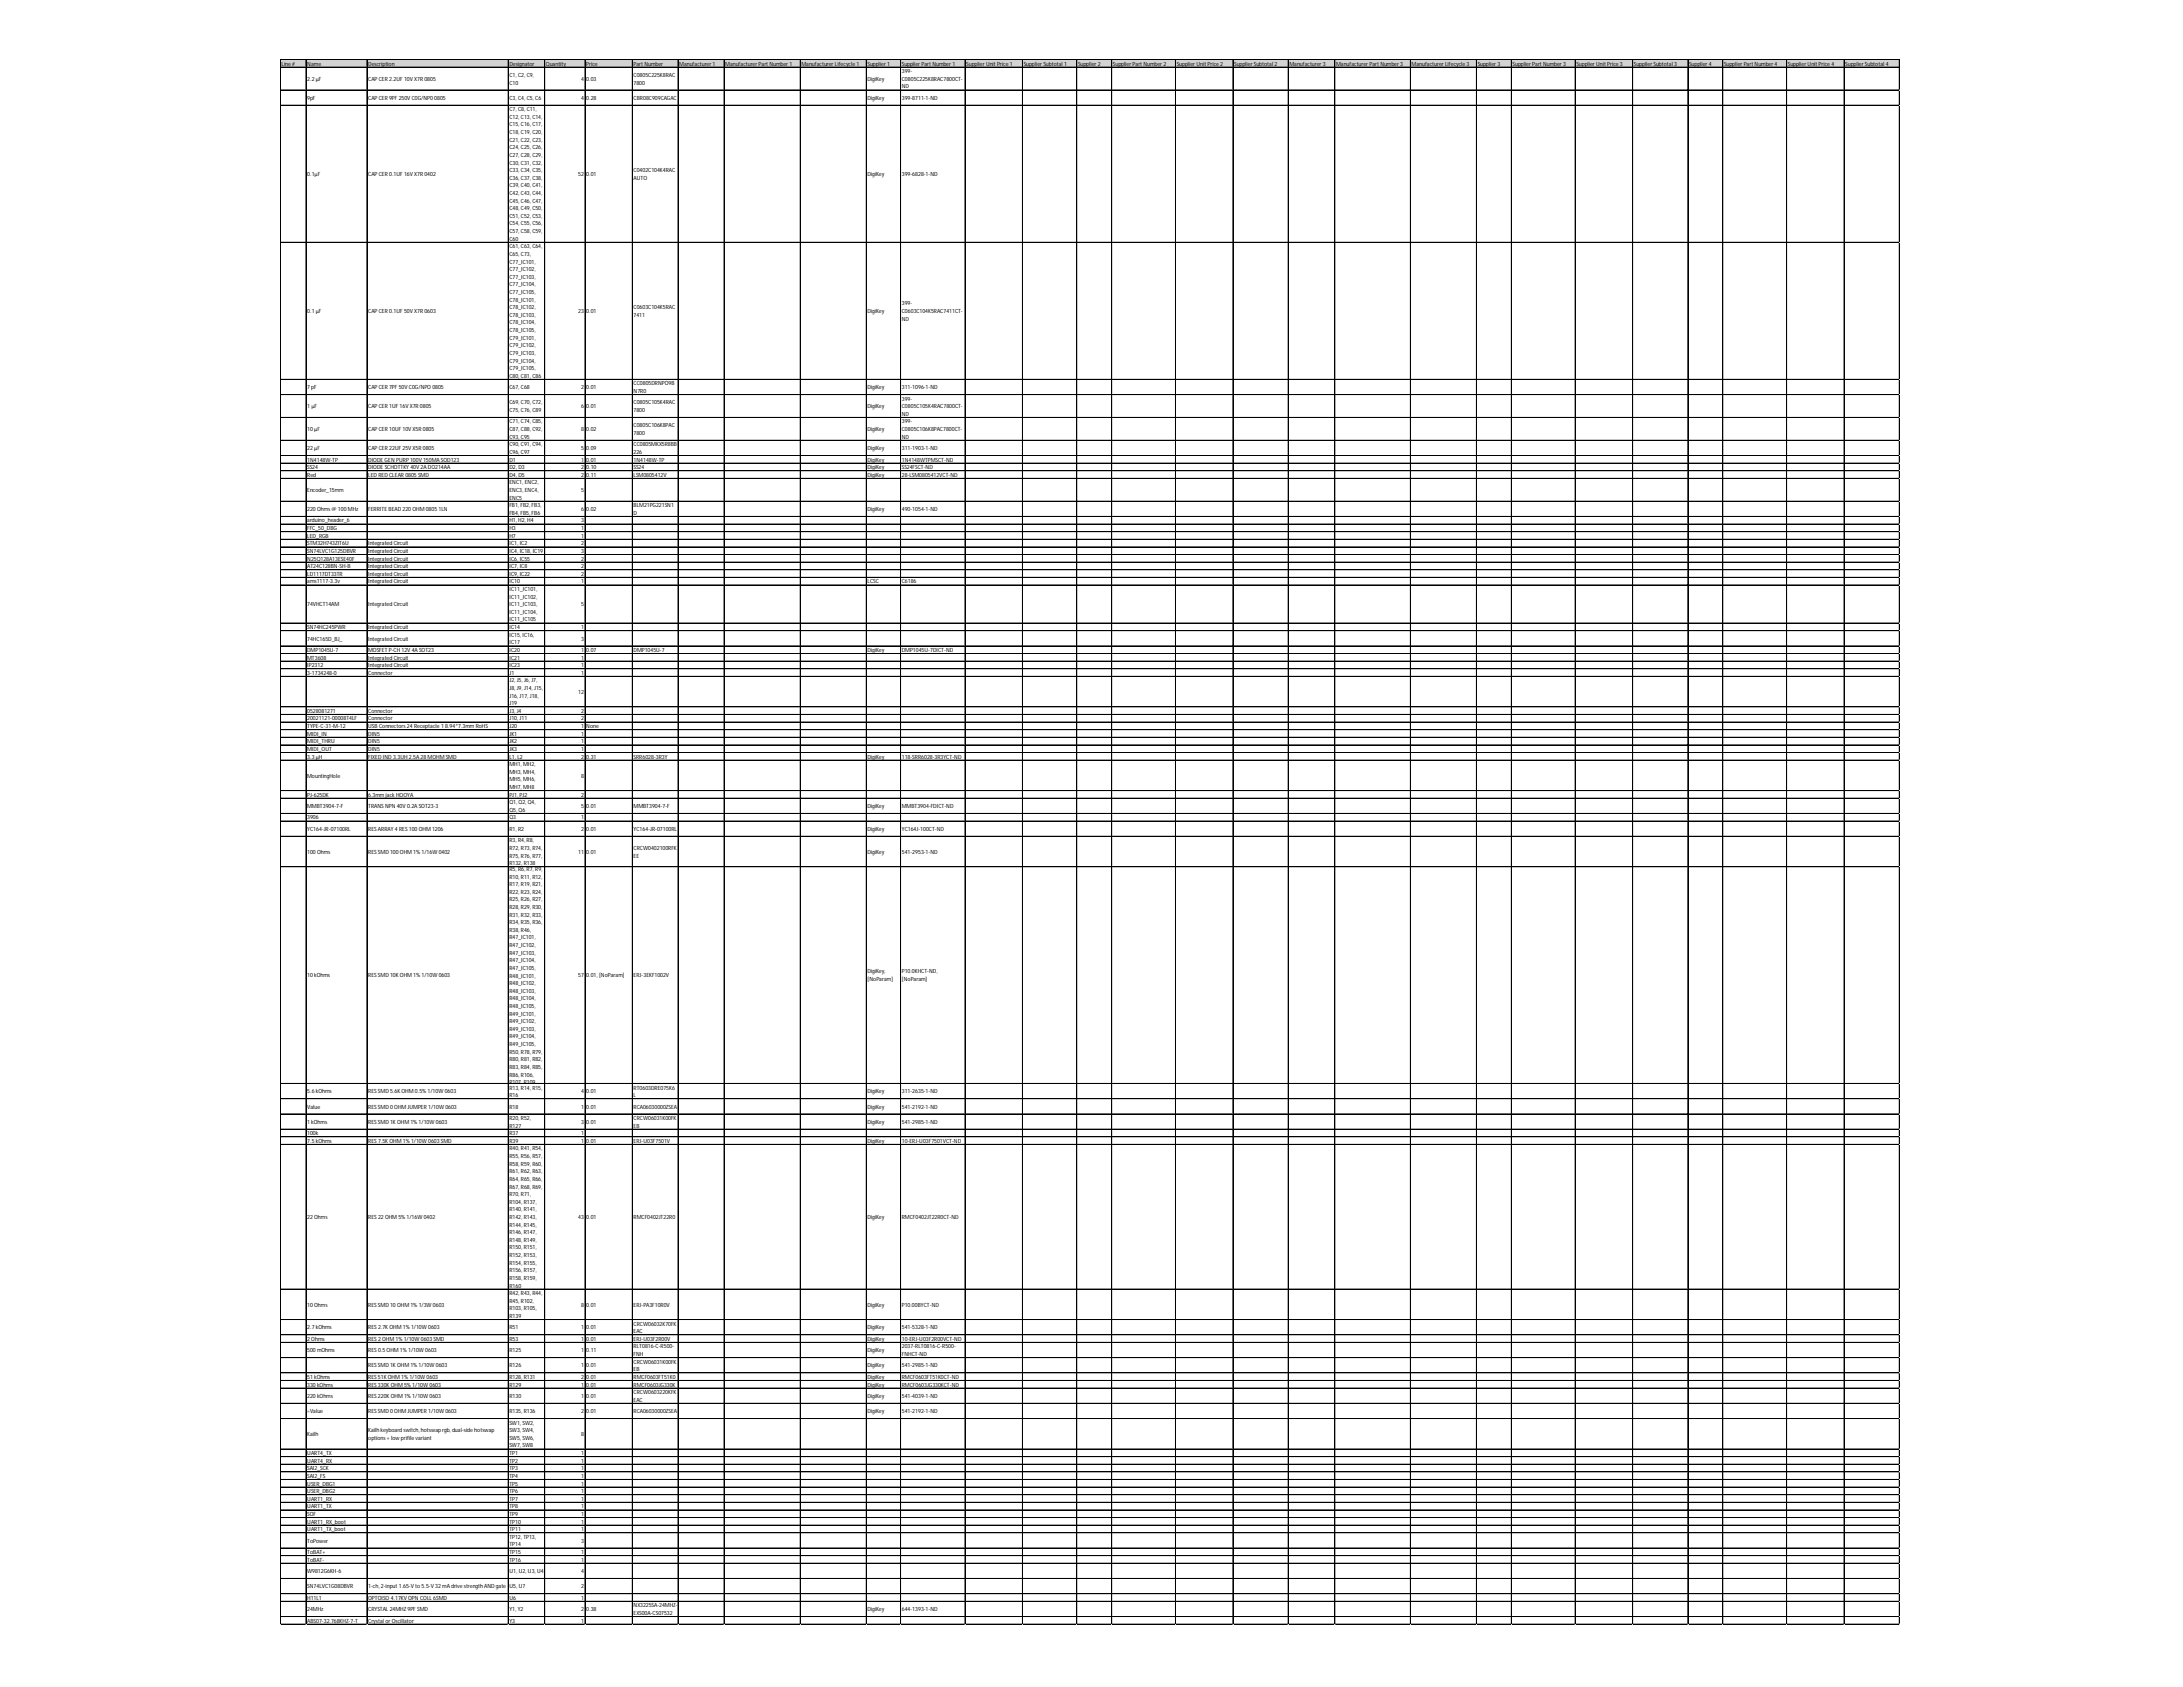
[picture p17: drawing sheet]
<svg xmlns="http://www.w3.org/2000/svg" width="279mm" height="216mm" viewBox="0 0 279 216" stroke-linecap="round" stroke-linejoin="round" font-family="sans-serif">
<defs><g id="words">
<g font-size=".7">
<text x="36" y="8.4">Line #</text>
<text x="39.3" y="8.4">Name</text>
<text x="39.3" y="10.3">2.2 µF</text>
<text x="47.1" y="8.4">Description</text>
<text x="47.1" y="10.3">CAP CER 2.2UF 10V X7R 0805</text>
<text x="65.2" y="8.4">Designator</text>
<text x="65.2" y="9.9">C1, C2, C9,</text>
<text x="65.2" y="10.8">C10</text>
<text x="69.9" y="8.4">Quantity</text>
<text x="74.4" y="10.3">4</text>
<text x="75" y="8.4">Price</text>
<text x="75" y="10.3">0.03</text>
<text x="81.1" y="8.4">Part Number</text>
<text x="81.1" y="9.9">C0805C225K8RAC</text>
<text x="81.1" y="10.8">7800</text>
<text x="86.9" y="8.4">Manufacturer 1</text>
<text x="92.8" y="8.4">Manufacturer Part Number 1</text>
<text x="102.6" y="8.4">Manufacturer Lifecycle 1</text>
<text x="111" y="8.4">Supplier 1</text>
<text x="111" y="10.3">DigiKey</text>
<text x="115.4" y="8.4">Supplier Part Number 1</text>
<text x="115.4" y="9.4">399-</text>
<text x="115.4" y="10.3">C0805C225K8RAC7800CT-</text>
<text x="115.4" y="11.3">ND</text>
<text x="123.7" y="8.4">Supplier Unit Price 1</text>
<text x="131" y="8.4">Supplier Subtotal 1</text>
<text x="138" y="8.4">Supplier 2</text>
<text x="142.4" y="8.4">Supplier Part Number 2</text>
<text x="150.6" y="8.4">Supplier Unit Price 2</text>
<text x="158" y="8.4">Supplier Subtotal 2</text>
<text x="165" y="8.4">Manufacturer 3</text>
<text x="171" y="8.4">Manufacturer Part Number 3</text>
<text x="180.7" y="8.4">Manufacturer Lifecycle 3</text>
<text x="189.1" y="8.4">Supplier 3</text>
<text x="193.6" y="8.4">Supplier Part Number 3</text>
<text x="201.8" y="8.4">Supplier Unit Price 3</text>
<text x="209.1" y="8.4">Supplier Subtotal 3</text>
<text x="216.2" y="8.4">Supplier 4</text>
<text x="220.7" y="8.4">Supplier Part Number 4</text>
<text x="228.8" y="8.4">Supplier Unit Price 4</text>
<text x="236.2" y="8.4">Supplier Subtotal 4</text>
<text x="39.3" y="12.8">9pF</text>
<text x="47.1" y="12.8">CAP CER 9PF 250V C0G/NP0 0805</text>
<text x="65.2" y="12.8">C3, C4, C5, C6</text>
<text x="65.2" y="14.2">C7, C8, C11,</text>
<text x="65.2" y="15.2">C12, C13, C14,</text>
<text x="65.2" y="16.2">C15, C16, C17,</text>
<text x="65.2" y="17.2">C18, C19, C20,</text>
<text x="74.4" y="12.8">4</text>
<text x="75" y="12.8">0.28</text>
<text x="81.1" y="12.8">CBR08C909CAGAC</text>
<text x="111" y="12.8">DigiKey</text>
<text x="115.4" y="12.8">399-8711-1-ND</text>
<text x="39.3" y="22.5">0.1µF</text>
<text x="47.1" y="22.5">CAP CER 0.1UF 16V X7R 0402</text>
<text x="65.2" y="18.1">C21, C22, C23,</text>
<text x="65.2" y="19.1">C24, C25, C26,</text>
<text x="65.2" y="20.1">C27, C28, C29,</text>
<text x="65.2" y="21.1">C30, C31, C32,</text>
<text x="65.2" y="22">C33, C34, C35,</text>
<text x="65.2" y="23">C36, C37, C38,</text>
<text x="65.2" y="24">C39, C40, C41,</text>
<text x="74" y="22.5">52</text>
<text x="75" y="22.5">0.01</text>
<text x="81.1" y="22">C0402C104K4RAC</text>
<text x="81.1" y="23">AUTO</text>
<text x="111" y="22.5">DigiKey</text>
<text x="115.4" y="22.5">399-6828-1-ND</text>
<text x="65.2" y="25">C42, C43, C44,</text>
<text x="65.2" y="25.9">C45, C46, C47,</text>
<text x="65.2" y="26.9">C48, C49, C50,</text>
<text x="65.2" y="27.9">C51, C52, C53,</text>
<text x="65.2" y="28.9">C54, C55, C56,</text>
<text x="65.2" y="29.8">C57, C58, C59,</text>
<text x="65.2" y="30.8">C60</text>
<text x="65.2" y="31.8">C61, C63, C64,</text>
<text x="65.2" y="32.8">C65, C73,</text>
<text x="65.2" y="33.7">C77_IC101,</text>
<text x="65.2" y="34.7">C77_IC102,</text>
<text x="65.2" y="35.7">C77_IC103,</text>
<text x="39.3" y="40.1">0.1 µF</text>
<text x="47.1" y="40.1">CAP CER 0.1UF 50V X7R 0603</text>
<text x="65.2" y="36.7">C77_IC104,</text>
<text x="65.2" y="37.6">C77_IC105,</text>
<text x="65.2" y="38.6">C78_IC101,</text>
<text x="65.2" y="39.6">C78_IC102,</text>
<text x="65.2" y="40.6">C78_IC103,</text>
<text x="65.2" y="41.5">C78_IC104,</text>
<text x="74" y="40.1">23</text>
<text x="75" y="40.1">0.01</text>
<text x="81.1" y="39.6">C0603C104K5RAC</text>
<text x="81.1" y="40.6">7411</text>
<text x="111" y="40.1">DigiKey</text>
<text x="115.4" y="39.1">399-</text>
<text x="115.4" y="40.1">C0603C104K5RAC7411CT-</text>
<text x="115.4" y="41">ND</text>
<text x="65.2" y="42.5">C78_IC105,</text>
<text x="65.2" y="43.5">C79_IC101,</text>
<text x="65.2" y="44.5">C79_IC102,</text>
<text x="65.2" y="45.4">C79_IC103,</text>
<text x="65.2" y="46.4">C79_IC104,</text>
<text x="65.2" y="47.4">C79_IC105,</text>
<text x="39.3" y="49.8">7 pF</text>
<text x="39.3" y="52.2">1 µF</text>
<text x="47.1" y="49.8">CAP CER 7PF 50V C0G/NPO 0805</text>
<text x="47.1" y="52.2">CAP CER 1UF 16V X7R 0805</text>
<text x="65.2" y="48.4">C80, C81, C86</text>
<text x="65.2" y="49.8">C67, C68</text>
<text x="65.2" y="51.8">C69, C70, C72,</text>
<text x="65.2" y="52.7">C75, C76, C89</text>
<text x="74.4" y="49.8">2</text>
<text x="74.4" y="52.2">6</text>
<text x="75" y="49.8">0.01</text>
<text x="75" y="52.2">0.01</text>
<text x="81.1" y="49.3">CC0805DRNPO9B</text>
<text x="81.1" y="50.3">N7R0</text>
<text x="81.1" y="51.8">C0805C105K4RAC</text>
<text x="81.1" y="52.7">7800</text>
<text x="111" y="49.8">DigiKey</text>
<text x="111" y="52.2">DigiKey</text>
<text x="115.4" y="49.8">311-1096-1-ND</text>
<text x="115.4" y="51.3">399-</text>
<text x="115.4" y="52.2">C0805C105K4RAC7800CT-</text>
<text x="115.4" y="53.2">ND</text>
<text x="39.3" y="55.2">10 µF</text>
<text x="39.3" y="57.6">22 µF</text>
<text x="39.3" y="59.1">1N4148W-TP</text>
<text x="47.1" y="55.2">CAP CER 10UF 10V X5R 0805</text>
<text x="47.1" y="57.6">CAP CER 22UF 25V X5R 0805</text>
<text x="47.1" y="59.1">DIODE GEN PURP 100V 150MA SOD123</text>
<text x="65.2" y="54.2">C71, C74, C85,</text>
<text x="65.2" y="55.2">C87, C88, C92,</text>
<text x="65.2" y="56.1">C93, C95</text>
<text x="65.2" y="57.1">C90, C91, C94,</text>
<text x="65.2" y="58.1">C96, C97</text>
<text x="65.2" y="59.1">D1</text>
<text x="74.4" y="55.2">8</text>
<text x="74.4" y="57.6">5</text>
<text x="74.4" y="59.1">1</text>
<text x="75" y="55.2">0.02</text>
<text x="75" y="57.6">0.09</text>
<text x="75" y="59.1">0.01</text>
<text x="81.1" y="54.7">C0805C106K8PAC</text>
<text x="81.1" y="55.7">7800</text>
<text x="81.1" y="57.1">CC0805MKX5R8BB</text>
<text x="81.1" y="58.1">226</text>
<text x="81.1" y="59.1">1N4148W-TP</text>
<text x="111" y="55.2">DigiKey</text>
<text x="111" y="57.6">DigiKey</text>
<text x="111" y="59.1">DigiKey</text>
<text x="115.4" y="54.2">399-</text>
<text x="115.4" y="55.2">C0805C106K8PAC7800CT-</text>
<text x="115.4" y="56.1">ND</text>
<text x="115.4" y="57.6">311-1903-1-ND</text>
<text x="115.4" y="59.1">1N4148WTPMSCT-ND</text>
<text x="39.3" y="60">SS24</text>
<text x="39.3" y="61">Red</text>
<text x="39.3" y="63">Encoder_15mm</text>
<text x="39.3" y="65.4">220 Ohms @ 100 MHz</text>
<text x="47.1" y="60">DIODE SCHOTTKY 40V 2A DO214AA</text>
<text x="47.1" y="61">LED RED CLEAR 0805 SMD</text>
<text x="47.1" y="65.4">FERRITE BEAD 220 OHM 0805 1LN</text>
<text x="65.2" y="60">D2, D3</text>
<text x="65.2" y="61">D4, D5</text>
<text x="65.2" y="62">ENC1, ENC2,</text>
<text x="65.2" y="63">ENC3, ENC4,</text>
<text x="65.2" y="63.9">ENC5</text>
<text x="65.2" y="64.9">FB1, FB2, FB3,</text>
<text x="65.2" y="65.9">FB4, FB5, FB6</text>
<text x="74.4" y="60">2</text>
<text x="74.4" y="61">2</text>
<text x="74.4" y="63">5</text>
<text x="74.4" y="65.4">6</text>
<text x="75" y="60">0.10</text>
<text x="75" y="61">0.11</text>
<text x="75" y="65.4">0.02</text>
<text x="81.1" y="60">SS24</text>
<text x="81.1" y="61">LSM0805412V</text>
<text x="81.1" y="64.9">BLM21PG221SN1</text>
<text x="81.1" y="65.9">D</text>
<text x="111" y="60">DigiKey</text>
<text x="111" y="61">DigiKey</text>
<text x="111" y="65.4">DigiKey</text>
<text x="115.4" y="60">SS24FSCT-ND</text>
<text x="115.4" y="61">28-LSM0805412VCT-ND</text>
<text x="115.4" y="65.4">490-1054-1-ND</text>
<text x="39.3" y="66.9">arduino_header_6</text>
<text x="39.3" y="67.8">FFC_50_DBG</text>
<text x="39.3" y="68.8">LED_RGB</text>
<text x="39.3" y="69.8">STM32H743ZIT6U</text>
<text x="39.3" y="70.8">SN74LVC1G125DBVR</text>
<text x="39.3" y="71.7">N25Q128A13ESE40F</text>
<text x="47.1" y="69.8">Integrated Circuit</text>
<text x="47.1" y="70.8">Integrated Circuit</text>
<text x="47.1" y="71.7">Integrated Circuit</text>
<text x="65.2" y="66.9">H1, H2, H4</text>
<text x="65.2" y="67.8">H3</text>
<text x="65.2" y="68.8">H7</text>
<text x="65.2" y="69.8">IC1, IC2</text>
<text x="65.2" y="70.8">IC4, IC18, IC19</text>
<text x="65.2" y="71.7">IC6, IC55</text>
<text x="74.4" y="66.9">3</text>
<text x="74.4" y="67.8">1</text>
<text x="74.4" y="68.8">1</text>
<text x="74.4" y="69.8">2</text>
<text x="74.4" y="70.8">3</text>
<text x="74.4" y="71.7">2</text>
<text x="39.3" y="72.7">AT24C128BN-SH-B</text>
<text x="39.3" y="73.7">LD1117DT33TR</text>
<text x="39.3" y="74.7">ams1117-3.3v</text>
<text x="39.3" y="77.6">74VHCT14AM</text>
<text x="47.1" y="72.7">Integrated Circuit</text>
<text x="47.1" y="73.7">Integrated Circuit</text>
<text x="47.1" y="74.7">Integrated Circuit</text>
<text x="47.1" y="77.6">Integrated Circuit</text>
<text x="65.2" y="72.7">IC7, IC8</text>
<text x="65.2" y="73.7">IC9, IC22</text>
<text x="65.2" y="74.7">IC10</text>
<text x="65.2" y="75.6">IC11_IC101,</text>
<text x="65.2" y="76.6">IC11_IC102,</text>
<text x="65.2" y="77.6">IC11_IC103,</text>
<text x="74.4" y="72.7">2</text>
<text x="74.4" y="73.7">2</text>
<text x="74.4" y="74.7">1</text>
<text x="74.4" y="77.6">5</text>
<text x="111" y="74.7">LCSC</text>
<text x="115.4" y="74.7">C6186</text>
<text x="39.3" y="80.5">SN74HC245PWR</text>
<text x="39.3" y="82">74HC165D_BJ_</text>
<text x="39.3" y="83.4">DMP1045U-7</text>
<text x="47.1" y="80.5">Integrated Circuit</text>
<text x="47.1" y="82">Integrated Circuit</text>
<text x="47.1" y="83.4">MOSFET P-CH 12V 4A SOT23</text>
<text x="65.2" y="78.6">IC11_IC104,</text>
<text x="65.2" y="79.5">IC11_IC105</text>
<text x="65.2" y="80.5">IC14</text>
<text x="65.2" y="81.5">IC15, IC16,</text>
<text x="65.2" y="82.5">IC17</text>
<text x="65.2" y="83.4">IC20</text>
<text x="74.4" y="80.5">1</text>
<text x="74.4" y="82">3</text>
<text x="74.4" y="83.4">1</text>
<text x="75" y="83.4">0.07</text>
<text x="81.1" y="83.4">DMP1045U-7</text>
<text x="111" y="83.4">DigiKey</text>
<text x="115.4" y="83.4">DMP1045U-7DICT-ND</text>
<text x="39.3" y="84.4">MT3608</text>
<text x="39.3" y="85.4">IP2312</text>
<text x="39.3" y="86.4">3-1734248-0</text>
<text x="47.1" y="84.4">Integrated Circuit</text>
<text x="47.1" y="85.4">Integrated Circuit</text>
<text x="47.1" y="86.4">Connector</text>
<text x="65.2" y="84.4">IC21</text>
<text x="65.2" y="85.4">IC23</text>
<text x="65.2" y="86.4">J1</text>
<text x="65.2" y="87.3">J2, J5, J6, J7,</text>
<text x="65.2" y="88.3">J8, J9, J14, J15,</text>
<text x="65.2" y="89.3">J16, J17, J18,</text>
<text x="74" y="88.8">12</text>
<text x="74.4" y="84.4">1</text>
<text x="74.4" y="85.4">1</text>
<text x="74.4" y="86.4">1</text>
<text x="39.3" y="91.2">0528081271</text>
<text x="39.3" y="92.2">20021121-00008T4LF</text>
<text x="39.3" y="93.2">TYPE-C-31-M-12</text>
<text x="39.3" y="94.2">MIDI_IN</text>
<text x="39.3" y="95.1">MIDI_THRU</text>
<text x="47.1" y="91.2">Connector</text>
<text x="47.1" y="92.2">Connector</text>
<text x="47.1" y="93.2">USB Connectors 24 Receptacle 1 8.94*7.3mm RoHS</text>
<text x="47.1" y="94.2">DIN5</text>
<text x="47.1" y="95.1">DIN5</text>
<text x="65.2" y="90.3">J19</text>
<text x="65.2" y="91.2">J3, J4</text>
<text x="65.2" y="92.2">J10, J11</text>
<text x="65.2" y="93.2">J20</text>
<text x="65.2" y="94.2">JK1</text>
<text x="65.2" y="95.1">JK2</text>
<text x="74.4" y="91.2">2</text>
<text x="74.4" y="92.2">2</text>
<text x="74.4" y="93.2">1</text>
<text x="74.4" y="94.2">1</text>
<text x="74.4" y="95.1">1</text>
<text x="75" y="93.2">None</text>
<text x="39.3" y="96.1">MIDI_OUT</text>
<text x="39.3" y="97.1">3.3 µH</text>
<text x="39.3" y="99.5">MountingHole</text>
<text x="39.3" y="102">PJ-625DK</text>
<text x="47.1" y="96.1">DIN5</text>
<text x="47.1" y="97.1">FIXED IND 3.3UH 2.5A 28 MOHM SMD</text>
<text x="47.1" y="102">6.3mm jack HOOYA</text>
<text x="65.2" y="96.1">JK3</text>
<text x="65.2" y="97.1">L1, L2</text>
<text x="65.2" y="98.1">MH1, MH2,</text>
<text x="65.2" y="99">MH3, MH4,</text>
<text x="65.2" y="100">MH5, MH6,</text>
<text x="65.2" y="101">MH7, MH8</text>
<text x="65.2" y="102">PJ1, PJ2</text>
<text x="74.4" y="96.1">1</text>
<text x="74.4" y="97.1">2</text>
<text x="74.4" y="99.5">8</text>
<text x="74.4" y="102">2</text>
<text x="75" y="97.1">0.31</text>
<text x="81.1" y="97.1">SRR6028-3R3Y</text>
<text x="111" y="97.1">DigiKey</text>
<text x="115.4" y="97.1">118-SRR6028-3R3YCT-ND</text>
<text x="39.3" y="103.4">MMBT3904-7-F</text>
<text x="39.3" y="104.9">3906</text>
<text x="39.3" y="106.3">YC164-JR-07100RL</text>
<text x="47.1" y="103.4">TRANS NPN 40V 0.2A SOT23-3</text>
<text x="47.1" y="106.3">RES ARRAY 4 RES 100 OHM 1206</text>
<text x="65.2" y="102.9">Q1, Q2, Q4,</text>
<text x="65.2" y="103.9">Q5, Q6</text>
<text x="65.2" y="104.9">Q3</text>
<text x="65.2" y="106.3">R1, R2</text>
<text x="65.2" y="107.8">R3, R4, R8,</text>
<text x="74.4" y="103.4">5</text>
<text x="74.4" y="104.9">1</text>
<text x="74.4" y="106.3">2</text>
<text x="75" y="103.4">0.01</text>
<text x="75" y="106.3">0.01</text>
<text x="81.1" y="103.4">MMBT3904-7-F</text>
<text x="81.1" y="106.3">YC164-JR-07100RL</text>
<text x="111" y="103.4">DigiKey</text>
<text x="111" y="106.3">DigiKey</text>
<text x="115.4" y="103.4">MMBT3904-FDICT-ND</text>
<text x="115.4" y="106.3">YC164J-100CT-ND</text>
<text x="39.3" y="109.3">100 Ohms</text>
<text x="47.1" y="109.3">RES SMD 100 OHM 1% 1/16W 0402</text>
<text x="65.2" y="108.8">R72, R73, R74,</text>
<text x="65.2" y="109.8">R75, R76, R77,</text>
<text x="65.2" y="110.7">R132, R138</text>
<text x="65.2" y="111.5">R5, R6, R7, R9,</text>
<text x="65.2" y="112.4">R10, R11, R12,</text>
<text x="65.2" y="113.4">R17, R19, R21,</text>
<text x="74" y="109.3">11</text>
<text x="75" y="109.3">0.01</text>
<text x="81.1" y="108.8">CRCW0402100RFK</text>
<text x="81.1" y="109.8">EE</text>
<text x="111" y="109.3">DigiKey</text>
<text x="115.4" y="109.3">541-2953-1-ND</text>
<text x="65.2" y="114.4">R22, R23, R24,</text>
<text x="65.2" y="115.4">R25, R26, R27,</text>
<text x="65.2" y="116.3">R28, R29, R30,</text>
<text x="65.2" y="117.3">R31, R32, R33,</text>
<text x="65.2" y="118.3">R34, R35, R36,</text>
<text x="65.2" y="119.3">R38, R46,</text>
<text x="39.3" y="125.1">10 kOhms</text>
<text x="47.1" y="125.1">RES SMD 10K OHM 1% 1/10W 0603</text>
<text x="65.2" y="120.2">R47_IC101,</text>
<text x="65.2" y="121.2">R47_IC102,</text>
<text x="65.2" y="122.2">R47_IC103,</text>
<text x="65.2" y="123.2">R47_IC104,</text>
<text x="65.2" y="124.1">R47_IC105,</text>
<text x="65.2" y="125.1">R48_IC101,</text>
<text x="74" y="125.1">57</text>
<text x="75" y="125.1">0.01, [NoParam]</text>
<text x="81.1" y="125.1">ERJ-3EKF1002V</text>
<text x="111" y="124.6">DigiKey,</text>
<text x="111" y="125.5">[NoParam]</text>
<text x="115.4" y="124.6">P10.0KHCT-ND,</text>
<text x="115.4" y="125.5">[NoParam]</text>
<text x="65.2" y="126.1">R48_IC102,</text>
<text x="65.2" y="127.1">R48_IC103,</text>
<text x="65.2" y="128">R48_IC104,</text>
<text x="65.2" y="129">R48_IC105,</text>
<text x="65.2" y="130">R49_IC101,</text>
<text x="65.2" y="130.9">R49_IC102,</text>
<text x="65.2" y="131.9">R49_IC103,</text>
<text x="65.2" y="132.9">R49_IC104,</text>
<text x="65.2" y="133.9">R49_IC105,</text>
<text x="65.2" y="134.8">R50, R78, R79,</text>
<text x="65.2" y="135.8">R80, R81, R82,</text>
<text x="65.2" y="136.8">R83, R84, R85,</text>
<text x="65.2" y="137.8">R86, R106,</text>
<text x="39.3" y="139.9">5.6 kOhms</text>
<text x="39.3" y="141.9">Value</text>
<text x="39.3" y="143.8">1 kOhms</text>
<text x="47.1" y="139.9">RES SMD 5.6K OHM 0.5% 1/10W 0603</text>
<text x="47.1" y="141.9">RES SMD 0 OHM JUMPER 1/10W 0603</text>
<text x="47.1" y="143.8">RES SMD 1K OHM 1% 1/10W 0603</text>
<text x="65.2" y="138.7">R107, R109,</text>
<text x="65.2" y="139.4">R13, R14, R15,</text>
<text x="65.2" y="140.4">R16</text>
<text x="65.2" y="141.9">R18</text>
<text x="65.2" y="143.3">R20, R52,</text>
<text x="74.4" y="139.9">4</text>
<text x="74.4" y="141.9">1</text>
<text x="74.4" y="143.8">3</text>
<text x="75" y="139.9">0.01</text>
<text x="75" y="141.9">0.01</text>
<text x="75" y="143.8">0.01</text>
<text x="81.1" y="139.4">RT0603DRE075K6</text>
<text x="81.1" y="140.4">L</text>
<text x="81.1" y="141.9">RCA06030000ZSEA</text>
<text x="81.1" y="143.3">CRCW06031K00FK</text>
<text x="111" y="139.9">DigiKey</text>
<text x="111" y="141.9">DigiKey</text>
<text x="111" y="143.8">DigiKey</text>
<text x="115.4" y="139.9">311-2635-1-ND</text>
<text x="115.4" y="141.9">541-2192-1-ND</text>
<text x="115.4" y="143.8">541-2985-1-ND</text>
<text x="39.3" y="145.3">100k</text>
<text x="39.3" y="146.3">7.5 kOhms</text>
<text x="47.1" y="146.3">RES 7.5K OHM 1% 1/10W 0603 SMD</text>
<text x="65.2" y="144.3">R127</text>
<text x="65.2" y="145.3">R37</text>
<text x="65.2" y="146.3">R39</text>
<text x="65.2" y="147.2">R40, R41, R54,</text>
<text x="65.2" y="148.2">R55, R56, R57,</text>
<text x="65.2" y="149.2">R58, R59, R60,</text>
<text x="74.4" y="145.3">1</text>
<text x="74.4" y="146.3">1</text>
<text x="75" y="146.3">0.01</text>
<text x="81.1" y="144.3">EB</text>
<text x="81.1" y="146.3">ERJ-U03F7501V</text>
<text x="111" y="146.3">DigiKey</text>
<text x="115.4" y="146.3">10-ERJ-U03F7501VCT-ND</text>
<text x="65.2" y="150.2">R61, R62, R63,</text>
<text x="65.2" y="151.1">R64, R65, R66,</text>
<text x="65.2" y="152.1">R67, R68, R69,</text>
<text x="65.2" y="153.1">R70, R71,</text>
<text x="65.2" y="154.1">R104, R137,</text>
<text x="65.2" y="155">R140, R141,</text>
<text x="39.3" y="156">22 Ohms</text>
<text x="47.1" y="156">RES 22 OHM 5% 1/16W 0402</text>
<text x="65.2" y="156">R142, R143,</text>
<text x="65.2" y="157">R144, R145,</text>
<text x="65.2" y="158">R146, R147,</text>
<text x="65.2" y="158.9">R148, R149,</text>
<text x="65.2" y="159.9">R150, R151,</text>
<text x="65.2" y="160.9">R152, R153,</text>
<text x="65.2" y="161.9">R154, R155,</text>
<text x="74" y="156">43</text>
<text x="75" y="156">0.01</text>
<text x="81.1" y="156">RMCF0402JT22R0</text>
<text x="111" y="156">DigiKey</text>
<text x="115.4" y="156">RMCF0402JT22R0CT-ND</text>
<text x="39.3" y="167.2">10 Ohms</text>
<text x="47.1" y="167.2">RES SMD 10 OHM 1% 1/3W 0603</text>
<text x="65.2" y="162.8">R156, R157,</text>
<text x="65.2" y="163.8">R158, R159,</text>
<text x="65.2" y="164.8">R160</text>
<text x="65.2" y="165.8">R42, R43, R44,</text>
<text x="65.2" y="166.7">R45, R102,</text>
<text x="65.2" y="167.7">R103, R105,</text>
<text x="74.4" y="167.2">8</text>
<text x="75" y="167.2">0.01</text>
<text x="81.1" y="167.2">ERJ-PA3F10R0V</text>
<text x="111" y="167.2">DigiKey</text>
<text x="115.4" y="167.2">P10.00BYCT-ND</text>
<text x="39.3" y="170.1">2.7 kOhms</text>
<text x="39.3" y="171.6">2 Ohms</text>
<text x="39.3" y="173.1">500 mOhms</text>
<text x="47.1" y="170.1">RES 2.7K OHM 1% 1/10W 0603</text>
<text x="47.1" y="171.6">RES 2 OHM 1% 1/10W 0603 SMD</text>
<text x="47.1" y="173.1">RES 0.5 OHM 1% 1/10W 0603</text>
<text x="65.2" y="168.7">R139</text>
<text x="65.2" y="170.1">R51</text>
<text x="65.2" y="171.6">R53</text>
<text x="65.2" y="173.1">R125</text>
<text x="74.4" y="170.1">1</text>
<text x="74.4" y="171.6">1</text>
<text x="74.4" y="173.1">1</text>
<text x="75" y="170.1">0.01</text>
<text x="75" y="171.6">0.01</text>
<text x="75" y="173.1">0.11</text>
<text x="81.1" y="169.6">CRCW06032K70FK</text>
<text x="81.1" y="170.6">EAC</text>
<text x="81.1" y="171.6">ERJ-U03F2R00V</text>
<text x="81.1" y="172.6">RLT0816-C-R500-</text>
<text x="81.1" y="173.5">FNH</text>
<text x="111" y="170.1">DigiKey</text>
<text x="111" y="171.6">DigiKey</text>
<text x="111" y="173.1">DigiKey</text>
<text x="115.4" y="170.1">541-5328-1-ND</text>
<text x="115.4" y="171.6">10-ERJ-U03F2R00VCT-ND</text>
<text x="115.4" y="172.6">2037-RLT0816-C-R500-</text>
<text x="115.4" y="173.5">FNHCT-ND</text>
<text x="39.3" y="176.5">51 kOhms</text>
<text x="39.3" y="177.4">330 kOhms</text>
<text x="39.3" y="178.9">220 kOhms</text>
<text x="47.1" y="175">RES SMD 1K OHM 1% 1/10W 0603</text>
<text x="47.1" y="176.5">RES 51K OHM 1% 1/10W 0603</text>
<text x="47.1" y="177.4">RES 330K OHM 5% 1/10W 0603</text>
<text x="47.1" y="178.9">RES 220K OHM 1% 1/10W 0603</text>
<text x="65.2" y="175">R126</text>
<text x="65.2" y="176.5">R128, R131</text>
<text x="65.2" y="177.4">R129</text>
<text x="65.2" y="178.9">R130</text>
<text x="74.4" y="175">1</text>
<text x="74.4" y="176.5">2</text>
<text x="74.4" y="177.4">1</text>
<text x="74.4" y="178.9">1</text>
<text x="75" y="175">0.01</text>
<text x="75" y="176.5">0.01</text>
<text x="75" y="177.4">0.01</text>
<text x="75" y="178.9">0.01</text>
<text x="81.1" y="174.5">CRCW06031K00FK</text>
<text x="81.1" y="175.5">EB</text>
<text x="81.1" y="176.5">RMCF0603FT51K0</text>
<text x="81.1" y="177.4">RMCF0603JG330K</text>
<text x="81.1" y="178.4">CRCW0603220KFK</text>
<text x="81.1" y="179.4">EAC</text>
<text x="111" y="175">DigiKey</text>
<text x="111" y="176.5">DigiKey</text>
<text x="111" y="177.4">DigiKey</text>
<text x="111" y="178.9">DigiKey</text>
<text x="115.4" y="175">541-2985-1-ND</text>
<text x="115.4" y="176.5">RMCF0603FT51K0CT-ND</text>
<text x="115.4" y="177.4">RMCF0603JG330KCT-ND</text>
<text x="115.4" y="178.9">541-4039-1-ND</text>
<text x="39.3" y="180.9">=Value</text>
<text x="39.3" y="183.8">Kailh</text>
<text x="47.1" y="180.9">RES SMD 0 OHM JUMPER 1/10W 0603</text>
<text x="47.1" y="183.3">Kailh keyboard switch, hotswap rgb, dual-side hotswap</text>
<text x="47.1" y="184.3">options + low prifile variant</text>
<text x="65.2" y="180.9">R135, R136</text>
<text x="65.2" y="182.3">SW1, SW2,</text>
<text x="65.2" y="183.3">SW3, SW4,</text>
<text x="65.2" y="184.3">SW5, SW6,</text>
<text x="65.2" y="185.2">SW7, SW8</text>
<text x="74.4" y="180.9">2</text>
<text x="74.4" y="183.8">8</text>
<text x="75" y="180.9">0.01</text>
<text x="81.1" y="180.9">RCA06030000ZSEA</text>
<text x="111" y="180.9">DigiKey</text>
<text x="115.4" y="180.9">541-2192-1-ND</text>
<text x="39.3" y="186.2">UART4_TX</text>
<text x="39.3" y="187.2">UART4_RX</text>
<text x="39.3" y="188.2">SAI2_SCK</text>
<text x="39.3" y="189.1">SAI2_FS</text>
<text x="39.3" y="190.1">USER_DBG1</text>
<text x="39.3" y="191.1">USER_DBG2</text>
<text x="65.2" y="186.2">TP1</text>
<text x="65.2" y="187.2">TP2</text>
<text x="65.2" y="188.2">TP3</text>
<text x="65.2" y="189.1">TP4</text>
<text x="65.2" y="190.1">TP5</text>
<text x="65.2" y="191.1">TP6</text>
<text x="74.4" y="186.2">1</text>
<text x="74.4" y="187.2">1</text>
<text x="74.4" y="188.2">1</text>
<text x="74.4" y="189.1">1</text>
<text x="74.4" y="190.1">1</text>
<text x="74.4" y="191.1">1</text>
<text x="39.3" y="192.1">UART1_RX</text>
<text x="39.3" y="193">UART1_TX</text>
<text x="39.3" y="194">SOF</text>
<text x="39.3" y="195">UART1_RX_boot</text>
<text x="39.3" y="196">UART1_TX_boot</text>
<text x="39.3" y="197.4">ToPower</text>
<text x="65.2" y="192.1">TP7</text>
<text x="65.2" y="193">TP8</text>
<text x="65.2" y="194">TP9</text>
<text x="65.2" y="195">TP10</text>
<text x="65.2" y="196">TP11</text>
<text x="65.2" y="196.9">TP12, TP13,</text>
<text x="65.2" y="197.9">TP14</text>
<text x="74.4" y="192.1">1</text>
<text x="74.4" y="193">1</text>
<text x="74.4" y="194">1</text>
<text x="74.4" y="195">1</text>
<text x="74.4" y="196">1</text>
<text x="74.4" y="197.4">3</text>
<text x="39.3" y="198.9">ToBAT+</text>
<text x="39.3" y="199.9">ToBAT-</text>
<text x="39.3" y="201.3">W9812G6KH-6</text>
<text x="39.3" y="203.3">SN74LVC1G08DBVR</text>
<text x="47.1" y="203.3">1-ch, 2-input 1.65-V to 5.5-V 32 mA drive strength AND gate</text>
<text x="65.2" y="198.9">TP15</text>
<text x="65.2" y="199.9">TP16</text>
<text x="65.2" y="201.3">U1, U2, U3, U4</text>
<text x="65.2" y="203.3">U5, U7</text>
<text x="74.4" y="198.9">1</text>
<text x="74.4" y="199.9">1</text>
<text x="74.4" y="201.3">4</text>
<text x="74.4" y="203.3">2</text>
<text x="39.3" y="204.7">H11L1</text>
<text x="39.3" y="206.2">24MHz</text>
<text x="39.3" y="207.7">ABS07-32.768KHZ-7-T</text>
<text x="47.1" y="204.7">OPTOISO 4.17KV OPN COLL 6SMD</text>
<text x="47.1" y="206.2">CRYSTAL 24MHZ 9PF SMD</text>
<text x="47.1" y="207.7">Crystal or Oscillator</text>
<text x="65.2" y="204.7">U6</text>
<text x="65.2" y="206.2">Y1, Y2</text>
<text x="65.2" y="207.7">Y3</text>
<text x="74.4" y="204.7">1</text>
<text x="74.4" y="206.2">2</text>
<text x="74.4" y="207.7">1</text>
<text x="75" y="206.2">0.38</text>
<text x="81.1" y="205.7">NX3225SA-24MHZ-</text>
<text x="81.1" y="206.7">EXS00A-CS07532</text>
<text x="111" y="206.2">DigiKey</text>
<text x="115.4" y="206.2">644-1393-1-ND</text>
</g>
</g></defs>
<path d="M35.9 7.6h207.3v1h-207.3z" fill="#d3d3d3"/>
<g fill="none" stroke="#000" stroke-width=".13">
<path d="M35.9 7.6v200.3M35.9 8.6h207.2M35.9 11.5h207.2M35.9 13.5h207.2M39.2 7.7v200.2M47 7.7v200.2M65 7.7l.1 200.2M69.7 7.7v200.2M74.9 7.7v200.2M80.9 7.7v200.2M86.8 7.7v200.2M92.7 7.7v200.2"/>
<path d="M102.4 7.7v200.2M110.9 7.7v200.2M115.3 7.7v200.2M123.5 7.7v200.2M130.9 7.7v200.2M137.8 7.7v200.2M142.3 7.7v200.2M150.4 7.7v200.2M150.5 7.7v200.2M157.8 7.7v200.2M164.9 7.7v200.2M170.8 7.7v200.2"/>
<path d="M170.9 7.7v200.2M180.5 7.7v200.2M189 7.7v200.2M193.4 7.7v200.2M193.5 7.7v200.2M201.6 7.7v200.2M209 7.7v200.2M216 7.7v200.2M220.5 7.7v200.2M228.7 7.7v200.2M236 7.7v200.2M243.1 7.7v200.2"/>
<path d="M243.1 7.6h-207.2v200.3h207.2v-200.2l-207.2-.1M35.9 31h207.2M35.9 48.5h207.2M35.9 48.6h207.2M35.9 50.5h207.2M35.9 53.4h207.2M35.9 56.3h207.2M35.9 56.4h207.2M35.9 58.3h207.2M35.9 59.3h207.2M35.9 60.2h207.2M35.9 61.2h207.2"/>
<path d="M35.9 64.1h207.2M35.9 66.1h207.2M35.9 67.1h207.2M35.9 68h207.2M35.9 68.1h207.2M35.9 69h207.2M35.9 70h207.2M35.9 71h207.2M35.9 71.9h207.2M35.9 72h207.2M35.9 72.9h207.2M35.9 73.9h207.2"/>
<path d="M35.9 74.9h207.2M35.9 79.7h207.2M35.9 79.8h207.2M35.9 80.7h207.2M35.9 82.7h207.2M35.9 83.6h207.2M35.9 84.6h207.2M35.9 85.6h207.2M35.9 86.6h207.2M35.9 90.5h207.2M35.9 91.4h207.2M35.9 91.5h207.2"/>
<path d="M35.9 92.4h207.2M35.9 93.4h207.2M35.9 94.4h207.2M35.9 95.3h207.2M35.9 96.3h207.2M35.9 97.3h207.2M35.9 101.2h207.2M35.9 102.2h207.2M35.9 104.1h207.2M35.9 105.1h207.2M35.9 107h207.2M35.9 110.9h207.2"/>
<path d="M35.9 138.7h207.2M35.9 140.6h207.2M35.9 142.6h207.2M35.9 144.5h207.2M35.9 145.5h207.2M35.9 146.5h207.2M35.9 165h207.2M35.9 168.9h207.2M35.9 170.8h207.2M35.9 171.8h207.2M35.9 173.7h207.2M35.9 173.8h207.2"/>
<path d="M35.9 175.7h207.2M35.9 176.7h207.2M35.9 177.6h207.2M35.9 179.6h207.2M35.9 181.5h207.2M35.9 185.4h207.2M35.9 185.5h207.2M35.9 186.4h207.2M35.9 187.4h207.2M35.9 188.4h207.2M35.9 189.3h207.2M35.9 189.4h207.2"/>
<path d="M35.9 190.3h207.2M35.9 191.3h207.2M35.9 192.3h207.2M35.9 193.2h207.2M35.9 193.3h207.2M35.9 194.2h207.2M35.9 195.2h207.2M35.9 196.2h207.2M35.9 198.1h207.2M35.9 199.1h207.2M35.9 200.1h207.2M35.9 202h207.2"/>
<path d="M35.9 204h207.2M35.9 204.9h207.2M35.9 206.9h207.2M35.9 207.9h207.2"/>
</g>
<path d="M35.9 207.9h.1" fill="none" stroke="#d4d4d4" stroke-width=".13"/>
<path d="M39.2 207.9h.1" fill="none" stroke="#d4d4d4" stroke-width=".13"/>
<path d="M47 207.9h.1" fill="none" stroke="#d4d4d4" stroke-width=".13"/>
<path d="M65 207.9h.1" fill="none" stroke="#d4d4d4" stroke-width=".13"/>
<path d="M69.7 207.9h.1" fill="none" stroke="#d4d4d4" stroke-width=".13"/>
<path d="M74.9 207.9h.1" fill="none" stroke="#d4d4d4" stroke-width=".13"/>
<path d="M80.9 207.9h.1" fill="none" stroke="#d4d4d4" stroke-width=".13"/>
<path d="M86.8 207.9h.1" fill="none" stroke="#d4d4d4" stroke-width=".13"/>
<path d="M92.7 207.9h.1" fill="none" stroke="#d4d4d4" stroke-width=".13"/>
<path d="M102.4 207.9h.1" fill="none" stroke="#d4d4d4" stroke-width=".13"/>
<path d="M110.9 207.9h.1" fill="none" stroke="#d4d4d4" stroke-width=".13"/>
<path d="M115.3 207.9h.1" fill="none" stroke="#d4d4d4" stroke-width=".13"/>
<path d="M123.5 207.9h.1" fill="none" stroke="#d4d4d4" stroke-width=".13"/>
<path d="M130.9 207.9h.1" fill="none" stroke="#d4d4d4" stroke-width=".13"/>
<path d="M137.8 207.9h.1" fill="none" stroke="#d4d4d4" stroke-width=".13"/>
<path d="M142.3 207.9h.1" fill="none" stroke="#d4d4d4" stroke-width=".13"/>
<path d="M150.4 207.9h.1" fill="none" stroke="#d4d4d4" stroke-width=".13"/>
<path d="M157.8 207.9h.1" fill="none" stroke="#d4d4d4" stroke-width=".13"/>
<path d="M164.9 207.9h.1" fill="none" stroke="#d4d4d4" stroke-width=".13"/>
<path d="M170.8 207.9h.1" fill="none" stroke="#d4d4d4" stroke-width=".13"/>
<path d="M180.5 207.9h.1" fill="none" stroke="#d4d4d4" stroke-width=".13"/>
<path d="M189 207.9h.1" fill="none" stroke="#d4d4d4" stroke-width=".13"/>
<path d="M193.4 207.9h.1" fill="none" stroke="#d4d4d4" stroke-width=".13"/>
<path d="M201.6 207.9h.1" fill="none" stroke="#d4d4d4" stroke-width=".13"/>
<path d="M209 207.9h.1" fill="none" stroke="#d4d4d4" stroke-width=".13"/>
<path d="M216 207.9h.1" fill="none" stroke="#d4d4d4" stroke-width=".13"/>
<path d="M220.5 207.9h.1" fill="none" stroke="#d4d4d4" stroke-width=".13"/>
<path d="M228.7 207.9h.1" fill="none" stroke="#d4d4d4" stroke-width=".13"/>
<path d="M236 207.9h.1" fill="none" stroke="#d4d4d4" stroke-width=".13"/>
<path d="M243.1 207.9h.1" fill="none" stroke="#d4d4d4" stroke-width=".13"/>
<path d="M243.1 11.5h.1" fill="none" stroke="#d4d4d4" stroke-width=".13"/>
<path d="M243.1 13.5h.1" fill="none" stroke="#d4d4d4" stroke-width=".13"/>
<path d="M243.1 31h.1" fill="none" stroke="#d4d4d4" stroke-width=".13"/>
<path d="M243.1 48.5h.1" fill="none" stroke="#d4d4d4" stroke-width=".13"/>
<path d="M243.1 50.5h.1" fill="none" stroke="#d4d4d4" stroke-width=".13"/>
<path d="M243.1 53.4h.1" fill="none" stroke="#d4d4d4" stroke-width=".13"/>
<path d="M243.1 56.3h.1" fill="none" stroke="#d4d4d4" stroke-width=".13"/>
<path d="M243.1 58.3h.1" fill="none" stroke="#d4d4d4" stroke-width=".13"/>
<path d="M243.1 59.3h.1" fill="none" stroke="#d4d4d4" stroke-width=".13"/>
<path d="M243.1 60.2h.1" fill="none" stroke="#d4d4d4" stroke-width=".13"/>
<path d="M243.1 61.2h.1" fill="none" stroke="#d4d4d4" stroke-width=".13"/>
<path d="M243.1 64.1h.1" fill="none" stroke="#d4d4d4" stroke-width=".13"/>
<path d="M243.1 66.1h.1" fill="none" stroke="#d4d4d4" stroke-width=".13"/>
<path d="M243.1 67.1h.1" fill="none" stroke="#d4d4d4" stroke-width=".13"/>
<path d="M243.1 68h.1" fill="none" stroke="#d4d4d4" stroke-width=".13"/>
<path d="M243.1 69h.1" fill="none" stroke="#d4d4d4" stroke-width=".13"/>
<path d="M243.1 70h.1" fill="none" stroke="#d4d4d4" stroke-width=".13"/>
<path d="M243.1 71h.1" fill="none" stroke="#d4d4d4" stroke-width=".13"/>
<path d="M243.1 71.9h.1" fill="none" stroke="#d4d4d4" stroke-width=".13"/>
<path d="M243.1 72.9h.1" fill="none" stroke="#d4d4d4" stroke-width=".13"/>
<path d="M243.1 73.9h.1" fill="none" stroke="#d4d4d4" stroke-width=".13"/>
<path d="M243.1 74.9h.1" fill="none" stroke="#d4d4d4" stroke-width=".13"/>
<path d="M243.1 79.7h.1" fill="none" stroke="#d4d4d4" stroke-width=".13"/>
<path d="M243.1 80.7h.1" fill="none" stroke="#d4d4d4" stroke-width=".13"/>
<path d="M243.1 82.7h.1" fill="none" stroke="#d4d4d4" stroke-width=".13"/>
<path d="M243.1 83.6h.1" fill="none" stroke="#d4d4d4" stroke-width=".13"/>
<path d="M243.1 84.6h.1" fill="none" stroke="#d4d4d4" stroke-width=".13"/>
<path d="M243.1 85.6h.1" fill="none" stroke="#d4d4d4" stroke-width=".13"/>
<path d="M243.1 86.6h.1" fill="none" stroke="#d4d4d4" stroke-width=".13"/>
<path d="M243.1 90.5h.1" fill="none" stroke="#d4d4d4" stroke-width=".13"/>
<path d="M243.1 91.4h.1" fill="none" stroke="#d4d4d4" stroke-width=".13"/>
<path d="M243.1 92.4h.1" fill="none" stroke="#d4d4d4" stroke-width=".13"/>
<path d="M243.1 93.4h.1" fill="none" stroke="#d4d4d4" stroke-width=".13"/>
<path d="M243.1 94.4h.1" fill="none" stroke="#d4d4d4" stroke-width=".13"/>
<path d="M243.1 95.3h.1" fill="none" stroke="#d4d4d4" stroke-width=".13"/>
<path d="M243.1 96.3h.1" fill="none" stroke="#d4d4d4" stroke-width=".13"/>
<path d="M243.1 97.3h.1" fill="none" stroke="#d4d4d4" stroke-width=".13"/>
<path d="M243.1 101.2h.1" fill="none" stroke="#d4d4d4" stroke-width=".13"/>
<path d="M243.1 102.2h.1" fill="none" stroke="#d4d4d4" stroke-width=".13"/>
<path d="M243.1 104.1h.1" fill="none" stroke="#d4d4d4" stroke-width=".13"/>
<path d="M243.1 105.1h.1" fill="none" stroke="#d4d4d4" stroke-width=".13"/>
<path d="M243.1 107h.1" fill="none" stroke="#d4d4d4" stroke-width=".13"/>
<path d="M243.1 110.9h.1" fill="none" stroke="#d4d4d4" stroke-width=".13"/>
<path d="M243.1 138.7h.1" fill="none" stroke="#d4d4d4" stroke-width=".13"/>
<path d="M243.1 140.6h.1" fill="none" stroke="#d4d4d4" stroke-width=".13"/>
<path d="M243.1 142.6h.1" fill="none" stroke="#d4d4d4" stroke-width=".13"/>
<path d="M243.1 144.5h.1" fill="none" stroke="#d4d4d4" stroke-width=".13"/>
<path d="M243.1 145.5h.1" fill="none" stroke="#d4d4d4" stroke-width=".13"/>
<path d="M243.1 146.5h.1" fill="none" stroke="#d4d4d4" stroke-width=".13"/>
<path d="M243.1 165h.1" fill="none" stroke="#d4d4d4" stroke-width=".13"/>
<path d="M243.1 168.9h.1" fill="none" stroke="#d4d4d4" stroke-width=".13"/>
<path d="M243.1 170.8h.1" fill="none" stroke="#d4d4d4" stroke-width=".13"/>
<path d="M243.1 171.8h.1" fill="none" stroke="#d4d4d4" stroke-width=".13"/>
<path d="M243.1 173.7h.1" fill="none" stroke="#d4d4d4" stroke-width=".13"/>
<path d="M243.1 175.7h.1" fill="none" stroke="#d4d4d4" stroke-width=".13"/>
<path d="M243.1 176.7h.1" fill="none" stroke="#d4d4d4" stroke-width=".13"/>
<path d="M243.1 177.6h.1" fill="none" stroke="#d4d4d4" stroke-width=".13"/>
<path d="M243.1 179.6h.1" fill="none" stroke="#d4d4d4" stroke-width=".13"/>
<path d="M243.1 181.5h.1" fill="none" stroke="#d4d4d4" stroke-width=".13"/>
<path d="M243.1 185.4h.1" fill="none" stroke="#d4d4d4" stroke-width=".13"/>
<path d="M243.1 186.4h.1" fill="none" stroke="#d4d4d4" stroke-width=".13"/>
<path d="M243.1 187.4h.1" fill="none" stroke="#d4d4d4" stroke-width=".13"/>
<path d="M243.1 188.4h.1" fill="none" stroke="#d4d4d4" stroke-width=".13"/>
<path d="M243.1 189.3h.1" fill="none" stroke="#d4d4d4" stroke-width=".13"/>
<path d="M243.1 190.3h.1" fill="none" stroke="#d4d4d4" stroke-width=".13"/>
<path d="M243.1 191.3h.1" fill="none" stroke="#d4d4d4" stroke-width=".13"/>
<path d="M243.1 192.3h.1" fill="none" stroke="#d4d4d4" stroke-width=".13"/>
<path d="M243.1 193.2h.1" fill="none" stroke="#d4d4d4" stroke-width=".13"/>
<path d="M243.1 194.2h.1" fill="none" stroke="#d4d4d4" stroke-width=".13"/>
<path d="M243.1 195.2h.1" fill="none" stroke="#d4d4d4" stroke-width=".13"/>
<path d="M243.1 196.2h.1" fill="none" stroke="#d4d4d4" stroke-width=".13"/>
<path d="M243.1 198.1h.1" fill="none" stroke="#d4d4d4" stroke-width=".13"/>
<path d="M243.1 199.1h.1" fill="none" stroke="#d4d4d4" stroke-width=".13"/>
<path d="M243.1 200.1h.1" fill="none" stroke="#d4d4d4" stroke-width=".13"/>
<path d="M243.1 202h.1" fill="none" stroke="#d4d4d4" stroke-width=".13"/>
<path d="M243.1 204h.1" fill="none" stroke="#d4d4d4" stroke-width=".13"/>
<path d="M243.1 204.9h.1" fill="none" stroke="#d4d4d4" stroke-width=".13"/>
<path d="M243.1 206.9h.1" fill="none" stroke="#d4d4d4" stroke-width=".13"/>
<path d="M243.1 207.9h.1" fill="none" stroke="#d4d4d4" stroke-width=".13"/>
<use href="#words"/>
</svg>
